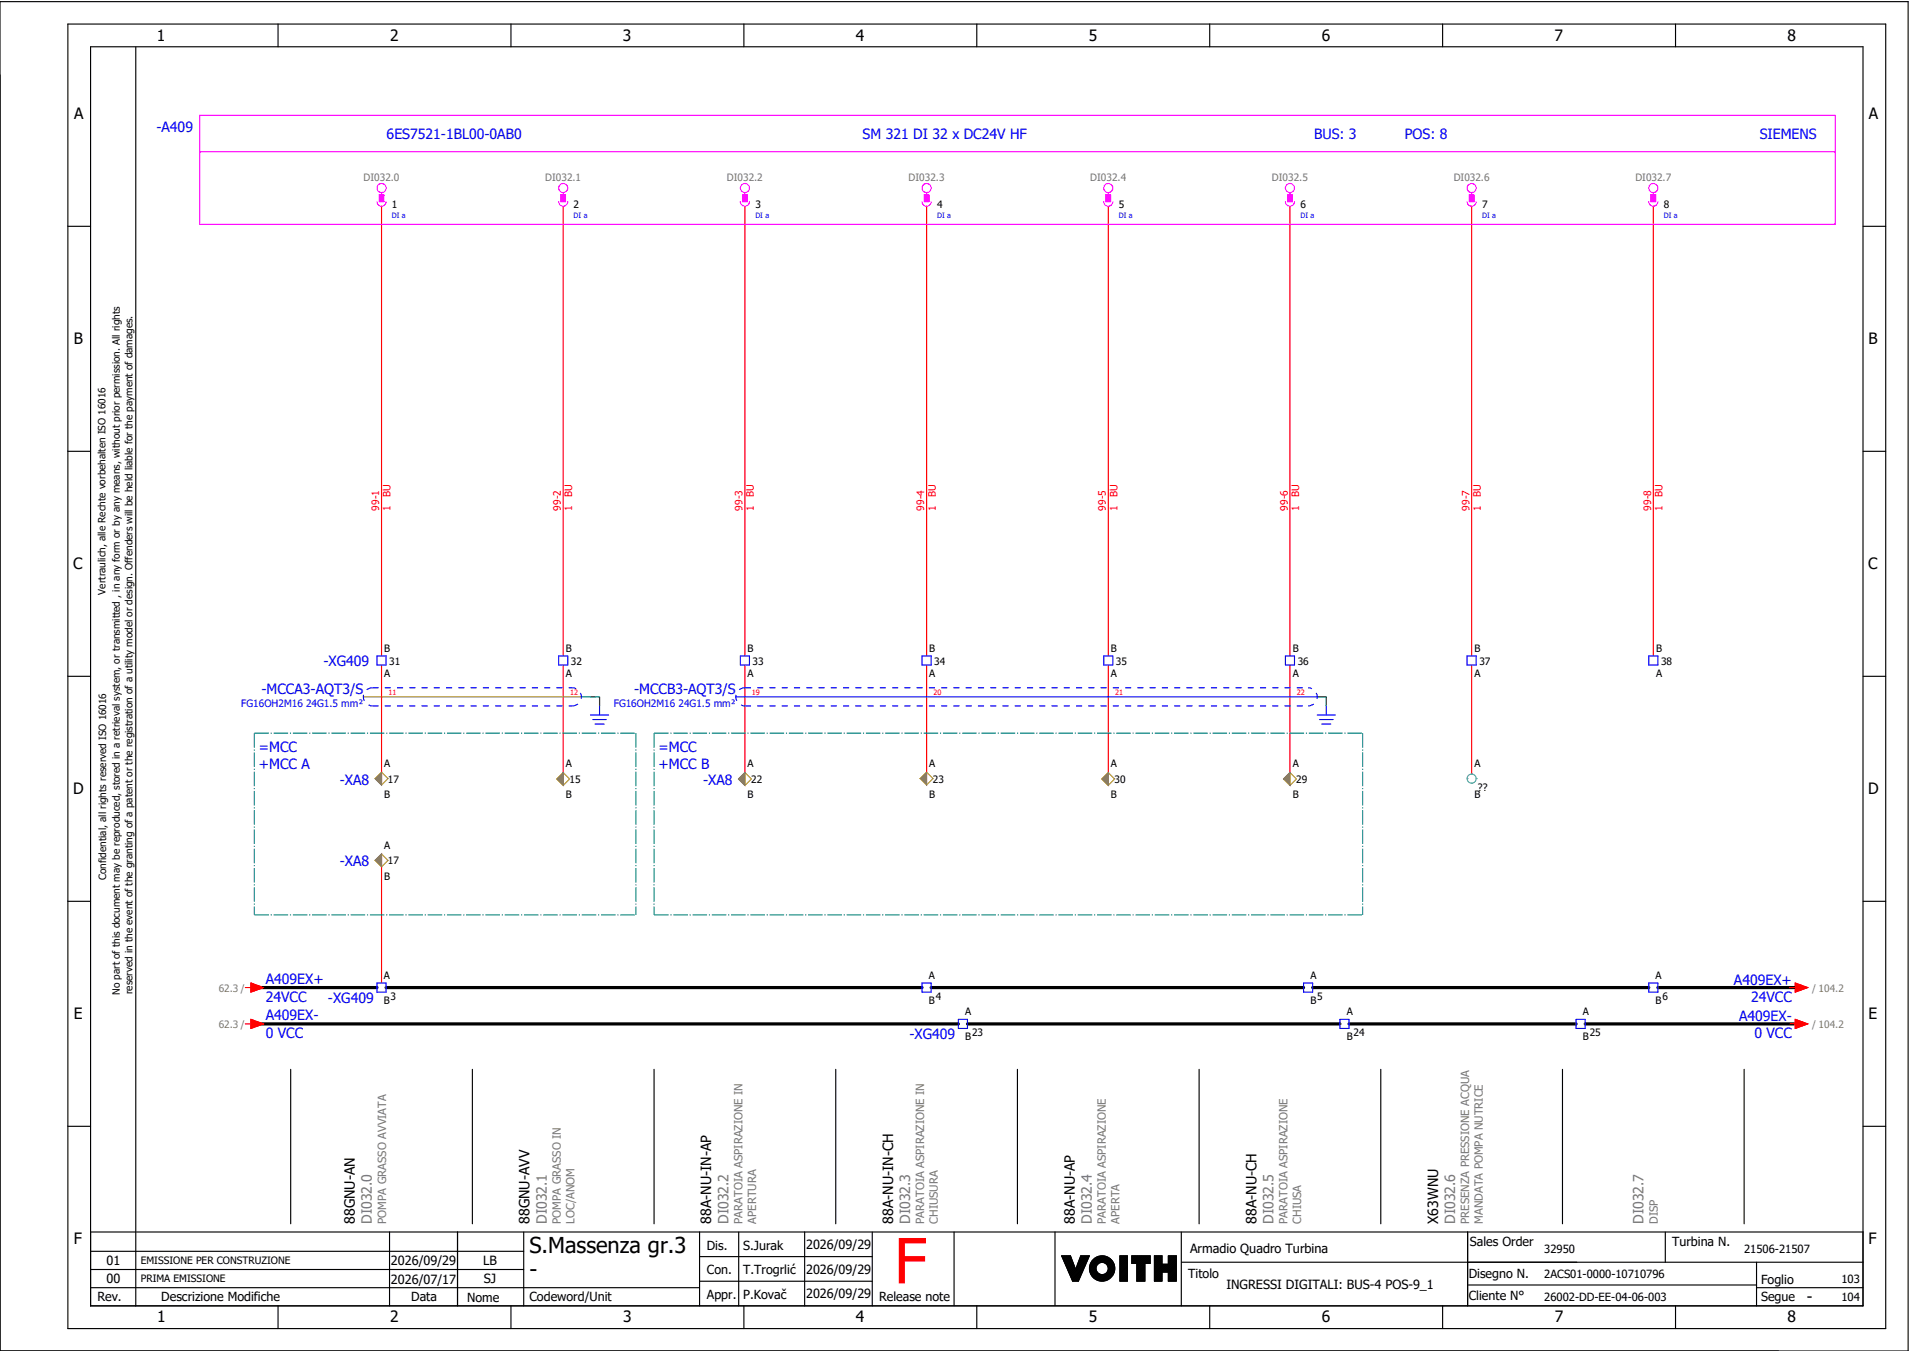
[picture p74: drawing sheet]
<svg xmlns="http://www.w3.org/2000/svg" width="421mm" height="297mm" viewBox="0 0 421 297" stroke-linecap="round" stroke-linejoin="round" font-family="sans-serif">
<defs><g id="words">
<text font-size="13.8" fill="#f00" x="196.9" y="282.5">F</text>
<g font-size="4.8">
<text x="116.6" y="275.8">S.Massenza gr.3</text>
<text x="116.6" y="281.1">-</text>
</g>
<g font-size="3.4">
<text x="34.5" y="9">1</text>
<text x="85.9" y="9">2</text>
<text x="137.1" y="9">3</text>
<text x="188.4" y="9">4</text>
<text x="239.7" y="9">5</text>
<text x="291" y="9">6</text>
<text x="342.3" y="9">7</text>
<text x="393.5" y="9">8</text>
<text x="16.3" y="26.2">A</text>
<text x="411.5" y="26.2">A</text>
<text x="16.2" y="75.8">B</text>
<text x="411.4" y="75.8">B</text>
<text x="16.1" y="125.3">C</text>
<text x="411.3" y="125.3">C</text>
<text x="16.1" y="174.8">D</text>
<text x="411.3" y="174.8">D</text>
<text x="16.2" y="224.4">E</text>
<text x="411.4" y="224.4">E</text>
<text x="16.2" y="273.9">F</text>
<text x="411.4" y="273.9">F</text>
<text x="397.8" y="286.6">-</text>
<text x="34.6" y="291">1</text>
<text x="85.9" y="291">2</text>
<text x="137.2" y="291">3</text>
<text x="188.4" y="291">4</text>
<text x="239.7" y="291">5</text>
<text x="291" y="291">6</text>
<text x="342.3" y="291">7</text>
<text x="393.6" y="291">8</text>
</g>
<g font-size="3.1" fill="#00f">
<text x="34.4" y="29">-A409</text>
<text x="85.1" y="30.6">6ES7521-1BL00-0AB0</text>
<text x="189.9" y="30.6">SM 321 DI 32 x DC24V HF</text>
<text x="289.3" y="30.6">BUS: 3</text>
<text x="309.3" y="30.6">POS: 8</text>
<text x="387.4" y="30.6">SIEMENS</text>
<text x="71.2" y="146.7">-XG409</text>
<text x="57.6" y="152.8">-MCCA3-AQT3/S</text>
<text x="139.6" y="152.8">-MCCB3-AQT3/S</text>
<text x="57" y="165.5">=MCC</text>
<text x="145" y="165.5">=MCC</text>
<text x="57" y="169.3">+MCC A</text>
<text x="74.8" y="172.7">-XA8</text>
<text x="145" y="169.3">+MCC B</text>
<text x="154.8" y="172.7">-XA8</text>
<text x="74.8" y="190.7">-XA8</text>
<text x="58.5" y="216.6">A409EX+</text>
<text x="58.5" y="220.5">24VCC</text>
<text x="72.2" y="220.7">-XG409</text>
<text x="381.7" y="216.8">A409EX+</text>
<text x="385.5" y="220.5">24VCC</text>
<text x="58.5" y="224.6">A409EX-</text>
<text x="382.9" y="224.8">A409EX-</text>
<text x="58.5" y="228.5">0 VCC</text>
<text x="200.2" y="228.7">-XG409</text>
<text x="386.2" y="228.5">0 VCC</text>
</g>
<g font-size="3.1">
<text x="78.1" y="269.4" transform="rotate(-90 78.1 269.4)">88GNU-AN</text>
<text x="116.6" y="269.4" transform="rotate(-90 116.6 269.4)">88GNU-AVV</text>
<text x="156.6" y="269.4" transform="rotate(-90 156.6 269.4)">88A-NU-IN-AP</text>
<text x="196.6" y="269.4" transform="rotate(-90 196.6 269.4)">88A-NU-IN-CH</text>
<text x="236.6" y="269.4" transform="rotate(-90 236.6 269.4)">88A-NU-AP</text>
<text x="276.6" y="269.4" transform="rotate(-90 276.6 269.4)">88A-NU-CH</text>
<text x="316.6" y="269.4" transform="rotate(-90 316.6 269.4)">X63WNU</text>
</g>
<g font-size="3.1" fill="#767676">
<text x="81.9" y="269.4" transform="rotate(-90 81.9 269.4)">DI032.0</text>
<text x="120.4" y="269.4" transform="rotate(-90 120.4 269.4)">DI032.1</text>
<text x="160.4" y="269.4" transform="rotate(-90 160.4 269.4)">DI032.2</text>
<text x="200.4" y="269.4" transform="rotate(-90 200.4 269.4)">DI032.3</text>
<text x="240.4" y="269.4" transform="rotate(-90 240.4 269.4)">DI032.4</text>
<text x="280.4" y="269.4" transform="rotate(-90 280.4 269.4)">DI032.5</text>
<text x="320.4" y="269.4" transform="rotate(-90 320.4 269.4)">DI032.6</text>
<text x="361.9" y="269.4" transform="rotate(-90 361.9 269.4)">DI032.7</text>
</g>
<g font-size="2.8">
<text x="155.6" y="275.1">Dis.</text>
<text x="163.6" y="275.1">S.Jurak</text>
<text x="177.5" y="275">2026/09/29</text>
<text x="262" y="275.8">Armadio Quadro Turbina</text>
<text x="323.6" y="274.3">Sales Order</text>
<text x="368.1" y="274.2">Turbina N.</text>
<text x="23.4" y="278.6">01</text>
<text x="86.1" y="278.6">2026/09/29</text>
<text x="106.3" y="278.6">LB</text>
<text x="155.6" y="280.5">Con.</text>
<text x="163.6" y="280.5">T.Trogrlić</text>
<text x="177.5" y="280.4">2026/09/29</text>
<text x="261.6" y="281.3">Titolo</text>
<text x="323.4" y="281.2">Disegno N.</text>
<text x="21.4" y="286.5">Rev.</text>
<text x="23.4" y="282.5">00</text>
<text x="35.5" y="286.4">Descrizione Modifiche</text>
<text x="86.1" y="282.6">2026/07/17</text>
<text x="90.5" y="286.5">Data</text>
<text x="102.8" y="286.5">Nome</text>
<text x="106.5" y="282.5">SJ</text>
<text x="116.6" y="286.3">Codeword/Unit</text>
<text x="155.6" y="286">Appr.</text>
<text x="163.6" y="285.9">P.Kovač</text>
<text x="177.5" y="285.8">2026/09/29</text>
<text x="193.5" y="286.5">Release note</text>
<text x="270" y="283.8">INGRESSI DIGITALI: BUS-4 POS-9_1</text>
<text x="323.4" y="286.2">Cliente N°</text>
<text x="387.7" y="286.5">Segue</text>
<text x="387.7" y="282.6">Foglio</text>
</g>
<g font-size="2.5" fill="#767676">
<text x="85" y="269.4" transform="rotate(-90 85 269.4)">POMPA GRASSO AVVIATA</text>
<text x="123.5" y="269.4" transform="rotate(-90 123.5 269.4)">POMPA GRASSO IN</text>
<text x="126.5" y="269.4" transform="rotate(-90 126.5 269.4)">LOC/ANOM</text>
<text x="163.5" y="269.4" transform="rotate(-90 163.5 269.4)">PARATOIA ASPIRAZIONE IN</text>
<text x="166.5" y="269.4" transform="rotate(-90 166.5 269.4)">APERTURA</text>
<text x="203.5" y="269.4" transform="rotate(-90 203.5 269.4)">PARATOIA ASPIRAZIONE IN</text>
<text x="206.5" y="269.4" transform="rotate(-90 206.5 269.4)">CHIUSURA</text>
<text x="243.5" y="269.4" transform="rotate(-90 243.5 269.4)">PARATOIA ASPIRAZIONE</text>
<text x="246.5" y="269.4" transform="rotate(-90 246.5 269.4)">APERTA</text>
<text x="283.5" y="269.4" transform="rotate(-90 283.5 269.4)">PARATOIA ASPIRAZIONE</text>
<text x="286.5" y="269.4" transform="rotate(-90 286.5 269.4)">CHIUSA</text>
<text x="323.5" y="269.4" transform="rotate(-90 323.5 269.4)">PRESENZA PRESSIONE ACQUA</text>
<text x="326.5" y="269.4" transform="rotate(-90 326.5 269.4)">MANDATA POMPA NUTRICE</text>
<text x="365" y="269.4" transform="rotate(-90 365 269.4)">DISP</text>
</g>
<g font-size="2.5">
<text x="340" y="275.9">32950</text>
<text x="384" y="275.9">21506-21507</text>
<text x="340" y="281.4">2ACS01-0000-10710796</text>
<text x="340" y="286.4">26002-DD-EE-04-06-003</text>
<text x="405.4" y="282.4">103</text>
<text x="405.4" y="286.4">104</text>
</g>
<g font-size="2.2" fill="#767676">
<text x="80" y="39.9">DI032.0</text>
<text x="120" y="39.9">DI032.1</text>
<text x="160" y="39.9">DI032.2</text>
<text x="200" y="39.9">DI032.3</text>
<text x="240" y="39.9">DI032.4</text>
<text x="280" y="39.9">DI032.5</text>
<text x="320" y="39.9">DI032.6</text>
<text x="360" y="39.9">DI032.7</text>
</g>
<g font-size="2.2">
<text x="86.3" y="45.8">1</text>
<text x="126.3" y="45.8">2</text>
<text x="166.3" y="45.8">3</text>
<text x="206.3" y="45.8">4</text>
<text x="246.3" y="45.8">5</text>
<text x="286.3" y="45.8">6</text>
<text x="326.3" y="45.8">7</text>
<text x="366.3" y="45.8">8</text>
<text x="23.2" y="130.9" transform="rotate(-90 23.2 130.9)">Vertraulich, alle Rechte vorbehalten ISO 16016</text>
<text x="84.6" y="143.4">B</text>
<text x="124.6" y="143.4">B</text>
<text x="164.6" y="143.4">B</text>
<text x="204.6" y="143.4">B</text>
<text x="244.6" y="143.4">B</text>
<text x="284.6" y="143.4">B</text>
<text x="324.6" y="143.4">B</text>
<text x="364.6" y="143.4">B</text>
<text x="84.6" y="149.1">A</text>
<text x="85.7" y="146.3">31</text>
<text x="124.6" y="149.1">A</text>
<text x="125.7" y="146.3">32</text>
<text x="164.6" y="149.1">A</text>
<text x="165.7" y="146.3">33</text>
<text x="204.6" y="149.1">A</text>
<text x="205.7" y="146.3">34</text>
<text x="244.6" y="149.1">A</text>
<text x="245.7" y="146.3">35</text>
<text x="284.6" y="149.1">A</text>
<text x="285.7" y="146.3">36</text>
<text x="324.6" y="149.1">A</text>
<text x="325.7" y="146.3">37</text>
<text x="364.6" y="149.1">A</text>
<text x="365.7" y="146.3">38</text>
<text x="84.6" y="168.9">A</text>
<text x="85.4" y="172.3">17</text>
<text x="124.6" y="168.9">A</text>
<text x="125.4" y="172.3">15</text>
<text x="164.6" y="168.9">A</text>
<text x="165.4" y="172.3">22</text>
<text x="204.6" y="168.9">A</text>
<text x="205.4" y="172.3">23</text>
<text x="244.6" y="168.9">A</text>
<text x="245.4" y="172.3">30</text>
<text x="284.6" y="168.9">A</text>
<text x="285.4" y="172.3">29</text>
<text x="324.6" y="168.9">A</text>
<text x="84.6" y="175.6">B</text>
<text x="124.6" y="175.6">B</text>
<text x="164.6" y="175.6">B</text>
<text x="204.6" y="175.6">B</text>
<text x="244.6" y="175.6">B</text>
<text x="284.6" y="175.6">B</text>
<text x="324.6" y="175.6">B</text>
<text x="325.4" y="174">??</text>
<text x="84.6" y="186.9">A</text>
<text x="85.4" y="190.3">17</text>
<text x="23.4" y="193.7" transform="rotate(-90 23.4 193.7)">Confidential, all rights reserved ISO 16016</text>
<text x="84.6" y="193.6">B</text>
<text x="84.5" y="215.4">A</text>
<text x="204.5" y="215.4">A</text>
<text x="288.5" y="215.4">A</text>
<text x="364.5" y="215.4">A</text>
<text x="26.4" y="219" transform="rotate(-90 26.4 219)">No part of this document may be reproduced, stored in a retrieval system, or transmitted , in any form or by any means, without prior permission. All rights</text>
<text x="29.2" y="218.9" transform="rotate(-90 29.2 218.9)">reserved in the event of the granting of a patent or the registration of a utility model or design. Offenders will be held liable for the payment of damages.</text>
<text x="84.5" y="220.9">B</text>
<text x="86" y="220">3</text>
<text x="204.5" y="220.9">B</text>
<text x="206" y="220">4</text>
<text x="288.5" y="220.9">B</text>
<text x="290" y="220">5</text>
<text x="364.5" y="220.9">B</text>
<text x="366" y="220">6</text>
<text x="212.5" y="223.4">A</text>
<text x="296.5" y="223.4">A</text>
<text x="348.5" y="223.4">A</text>
<text x="212.5" y="228.9">B</text>
<text x="214" y="228">23</text>
<text x="296.5" y="228.9">B</text>
<text x="298" y="228">24</text>
<text x="348.5" y="228.9">B</text>
<text x="350" y="228">25</text>
<text x="31" y="278.3">EMISSIONE PER CONSTRUZIONE</text>
<text x="31" y="282.3">PRIMA EMISSIONE</text>
</g>
<g font-size="2.2" fill="#f00">
<text x="83.5" y="112.4" transform="rotate(-90 83.5 112.4)">99-1</text>
<text x="86" y="112.4" transform="rotate(-90 86 112.4)">1</text>
<text x="86" y="109.4" transform="rotate(-90 86 109.4)">BU</text>
<text x="123.5" y="112.4" transform="rotate(-90 123.5 112.4)">99-2</text>
<text x="126" y="112.4" transform="rotate(-90 126 112.4)">1</text>
<text x="126" y="109.4" transform="rotate(-90 126 109.4)">BU</text>
<text x="163.5" y="112.4" transform="rotate(-90 163.5 112.4)">99-3</text>
<text x="166" y="112.4" transform="rotate(-90 166 112.4)">1</text>
<text x="166" y="109.4" transform="rotate(-90 166 109.4)">BU</text>
<text x="203.5" y="112.4" transform="rotate(-90 203.5 112.4)">99-4</text>
<text x="206" y="112.4" transform="rotate(-90 206 112.4)">1</text>
<text x="206" y="109.4" transform="rotate(-90 206 109.4)">BU</text>
<text x="243.5" y="112.4" transform="rotate(-90 243.5 112.4)">99-5</text>
<text x="246" y="112.4" transform="rotate(-90 246 112.4)">1</text>
<text x="246" y="109.4" transform="rotate(-90 246 109.4)">BU</text>
<text x="283.5" y="112.4" transform="rotate(-90 283.5 112.4)">99-6</text>
<text x="286" y="112.4" transform="rotate(-90 286 112.4)">1</text>
<text x="286" y="109.4" transform="rotate(-90 286 109.4)">BU</text>
<text x="323.5" y="112.4" transform="rotate(-90 323.5 112.4)">99-7</text>
<text x="326" y="112.4" transform="rotate(-90 326 112.4)">1</text>
<text x="326" y="109.4" transform="rotate(-90 326 109.4)">BU</text>
<text x="363.5" y="112.4" transform="rotate(-90 363.5 112.4)">99-8</text>
<text x="366" y="112.4" transform="rotate(-90 366 112.4)">1</text>
<text x="366" y="109.4" transform="rotate(-90 366 109.4)">BU</text>
</g>
<g font-size="2.2" fill="#00f">
<text x="53.1" y="155.6">FG16OH2M16 24G1.5 mm²</text>
<text x="135.1" y="155.6">FG16OH2M16 24G1.5 mm²</text>
</g>
<g font-size="2.2" fill="#7ca552">
<text x="48.2" y="218.3">62.3 /</text>
<text x="399" y="218.3">/ 104.2</text>
<text x="48.2" y="226.3">62.3 /</text>
<text x="399" y="226.3">/ 104.2</text>
</g>
<g font-size="1.6" fill="#00f">
<text x="86.3" y="47.9">DI a</text>
<text x="126.3" y="47.9">DI a</text>
<text x="166.3" y="47.9">DI a</text>
<text x="206.3" y="47.9">DI a</text>
<text x="246.3" y="47.9">DI a</text>
<text x="286.3" y="47.9">DI a</text>
<text x="326.3" y="47.9">DI a</text>
<text x="366.3" y="47.9">DI a</text>
</g>
<g font-size="1.6" fill="#f00">
<text x="85.5" y="152.9">11</text>
<text x="125.5" y="152.9">12</text>
<text x="165.5" y="152.9">19</text>
<text x="205.5" y="152.9">20</text>
<text x="245.5" y="152.9">21</text>
<text x="285.5" y="152.9">22</text>
</g>
</g></defs>
<g fill="none" stroke="#000" stroke-width=".25">
<path d="M0 .4h420.1v297h-420.1zM14.9 5.3h400.3v287.2h-400.3zM19.9 10.3h390.3v277.2h-390.3zM29.9 10.4v277.1M61.2 5.3v5M112.5 5.3v5M163.8 5.3v5M215.1 5.3v5M266.3 5.3v5M317.6 5.3v5M368.9 5.3v5M14.9 49.8h5"/>
<path d="M410.2 49.8h5M14.9 99.3h5M410.2 99.3h5M14.9 148.9h5M410.2 148.9h5M14.9 198.4h5M410.2 198.4h5M64 235.4v34M104 235.4v34M144 235.4v34M184 235.4v34M224 235.4v34"/>
<path d="M264 235.4v34M304 235.4v34M344 235.4v34M384 235.4v34M14.9 247.9h5M410.2 247.9h5M19.9 271.2h390.3M19.9 279.5h95.4M19.9 275.4h95.4M85.8 271.2v16.3M100.7 271.2v16.3M115.3 271.2v16.3"/>
<path d="M154 271.2v16.3M154 276.6h38M162.6 271.2v16.3M177.2 271.2v16.3M192 271.2v16.3M210.1 271.2v16.3M232.3 271.1v16.3M233.7 276.4h2M233.7 276.4l2.5 5.6M233.8 276.4l-.1 .1M233.9 276.4l-.1 .2M234.1 276.4l-.3 .3"/>
<path d="M234.2 276.4l-.3 .4M234.4 276.4l-.5 .5M234.5 276.4l-.5 .6M234.7 276.4l-.7 .7M234.8 276.4l-.7 .8M235 276.4l-.9 .9M235.1 276.4l-.9 1M235.3 276.4l-1.1 1.1M235.4 276.4l-1.2 1.2M235.6 276.4l-1.3 1.3M235.7 276.4l1.1 3 1.1-3h1.9l-2.4 5.6h-1.2M235.7 276.5l-1.4 1.3"/>
<path d="M235.7 276.6l-1.3 1.3M235.8 276.7l-1.4 1.3M235.8 276.8l-1.3 1.3M235.9 276.9l-1.4 1.4M235.9 277l-1.3 1.4M235.9 277.1l-1.3 1.4M236 277.3l-1.3 1.3M236 277.4l-1.3 1.3M236.1 277.5l-1.3 1.3M236.1 277.6l-1.3 1.3M236.1 277.7l-1.3 1.3M236.2 277.8l-1.3 1.3"/>
<path d="M236.2 277.9l-1.3 1.3M236.3 278l-1.3 1.3M236.3 278.1l-1.3 1.3M236.3 278.2l-1.2 1.3M236.4 278.3l-1.3 1.3M236.4 278.4l-1.2 1.3M236.5 278.6l-1.3 1.2M236.5 278.7l-1.2 1.2M236.6 278.8l-1.3 1.2M236.6 278.9l-1.3 1.2M236.6 279l-1.2 1.2M236.7 279.1l-1.3 1.2"/>
<path d="M236.7 279.2l-1.2 1.3M236.8 279.3l-1.3 1.3M238 276.4l-.1 .1M238.1 276.4l-.3 .4M238.3 276.4l-.6 .6M238.4 279.8l-2.2 2.2M238.4 276.4l-.8 .8M238.5 279.5l-2.4 2.4M238.6 276.4l-1.1 1.1M238.6 279.3l-2.5 2.5M238.7 279l-2.7 2.7M238.7 276.4l-1.2 1.3"/>
<path d="M238.8 278.7l-2.8 2.9M238.9 276.4l-1.5 1.6M239 278.5l-3.1 3M239 276.4l-1.7 1.8M239.1 278.2l-3.2 3.2M239.2 276.4l-2 2.1M239.2 277.9l-3.4 3.4M239.3 277.7l-3.5 3.5M239.3 276.4l-2.2 2.3M239.4 277.4l-3.6 3.7M239.5 276.4l-2.5 2.5M239.5 277.1l-3.8 3.9"/>
<path d="M239.6 276.4l-2.7 2.8M239.7 276.9l-4 4M239.8 276.6l-4.2 4.2M239.8 276.4l-4.2 4.3M241.1 276.9l-.8 .8M241.3 279.3l-1.2 1.1M241.3 279.1l-1.2 1.2M241.3 279.4l-1.1 1.1M241.3 278.9l-1.3 1.3M241.3 279.5l-1.1 1.1M241.4 279.7l-1.1 1M241.4 278.7l-1.4 1.4"/>
<path d="M241.4 279.8l-1 1M241.4 276.7l-1.3 1.3M241.5 279.9l-1.1 1M241.5 280l-1 1M241.7 276.6l-1.7 1.7M241.9 276.5l-1.9 2M242.1 276.5l-2.2 2.2M242.3 276.5l-2.4 2.4M242.5 276.4l-2.6 2.6M242.6 276.4l-2.7 2.8M242.8 276.4l-2.9 3M242.9 276.5l-3 3"/>
<path d="M243 276.5l-3.1 3.1M243.2 276.5l-3.3 3.3M243.3 276.5l-3.4 3.4M243.4 276.6l-3.4 3.4M243.5 276.6l-1.4 1.4M243.6 276.6l-1.3 1.3M243.7 276.7l-1.2 1.2M243.9 276.7l-1.2 1.2M244 276.8l-1.2 1.1M244 276.8l-1.1 1.1M244.1 276.9l-1 1.1M244.2 276.9l-1 1.1"/>
<path d="M244.3 277l-1 1M244.4 277.1l-1 1M244.5 277.1l-1 1.1M244.6 277.2l-1.1 1M244.6 277.3l-1 1M244.7 277.4l-1 1M244.8 277.4l-1 1.1M244.8 277.5l-1 1.1M244.9 277.6l-1 1.1M245 277.7l-1.1 1.1M245 277.8l-1.1 1.1M245.1 277.9l-1.1 1.1"/>
<path d="M245.1 278l-1.1 1.1M245.2 278.1l-1.2 1.2M245.2 278.2l-1.2 1.3M245.3 278.3l-1.4 1.4M245.3 278.4l-1.5 1.5M245.3 278.5l-3.4 3.4M245.4 279.9l-2.1 2M245.4 278.7l-3.3 3.3M245.4 279.7l-2.3 2.3M245.4 278.8l-3.2 3.2M245.4 278.9l-3.1 3.1M245.4 279.5l-2.5 2.5"/>
<path d="M245.4 279.1l-2.9 2.9M245.4 279.4l-2.6 2.6M245.4 279.2l-2.8 2.8M246.6 276.4h1.6v5.6h-1.6zM246.6 276.4v.1M246.8 276.4l-.2 .3M246.9 276.4l-.3 .4M247.1 276.4l-.5 .6M247.2 276.4l-.6 .7M247.4 276.4l-.8 .9M247.5 276.4l-.9 1M247.7 276.4l-1.1 1.2"/>
<path d="M247.8 276.4l-1.2 1.3M248 276.4l-1.4 1.5M248.1 276.4l-1.5 1.6M248.2 280l-1.6 1.6M248.2 279.8l-1.6 1.7M248.2 279.7l-1.6 1.6M248.2 279.5l-1.6 1.7M248.2 279.4l-1.6 1.6M248.2 279.2l-1.6 1.7M248.2 277.4l-1.6 1.7M248.2 277.3l-1.6 1.6M248.2 277.1l-1.6 1.7"/>
<path d="M248.2 277l-1.6 1.6M248.2 276.8l-1.6 1.7M248.2 276.7l-1.6 1.6M248.2 276.5l-1.6 1.7M248.2 278l-1.6 1.7M248.2 277.9l-1.6 1.6M248.2 277.7l-1.6 1.7M248.2 277.6l-1.6 1.6M248.2 279.1l-1.6 1.6M248.2 278.9l-1.6 1.7M248.2 278.8l-1.6 1.6M248.2 278.6l-1.6 1.7"/>
<path d="M248.2 278.5l-1.6 1.6M248.2 278.3l-1.6 1.7M248.2 278.2l-1.6 1.6M249.2 276.4v.1M249.4 276.4l-.2 .2M249.5 276.4l-.3 .4M249.7 276.4l-.5 .5M249.8 276.4l-.6 .7M250 276.4l-.8 .8M250.1 276.4l-.9 1M250.3 278.1h-1.1v-1.7h4v1.7h-1.1v3.9h-1.8M250.3 278.1v3.9"/>
<path d="M250.3 276.4l-1.1 1.2M250.4 276.4l-1.2 1.3M250.6 276.4l-1.4 1.5M250.7 276.4l-1.5 1.6M250.9 276.4l-1.7 1.7M251 276.4l-1.6 1.7M251.2 276.4l-1.7 1.7M251.3 276.4l-1.6 1.7M251.5 276.4l-1.7 1.7M251.6 276.4l-1.6 1.7M251.8 276.4l-1.7 1.7M251.9 276.4l-1.6 1.7"/>
<path d="M252.1 279.9l-1.8 1.8M252.1 278.6l-1.8 1.8M252.1 278.4l-1.8 1.8M252.1 278.3l-1.8 1.8M252.1 279.2l-1.8 1.8M252.1 279l-1.8 1.8M252.1 278.9l-1.8 1.8M252.1 278.7l-1.8 1.8M252.1 279.3l-1.8 1.8M252.1 279.8l-1.8 1.8M252.1 279.6l-1.8 1.8M252.1 279.5l-1.8 1.8"/>
<path d="M252.1 276.4l-1.8 1.9M252.2 276.4l-1.9 2M252.4 276.4l-2.1 2.2M252.5 276.4l-2.2 2.3M252.7 276.4l-2.4 2.5M252.8 276.4l-2.5 2.6M253 276.4l-2.7 2.8M253.1 276.4l-2.8 2.9M253.2 277.4l-.7 .7M253.2 276.7l-2.9 2.9M253.2 276.5l-2.9 3M253.2 277.3l-.8 .8"/>
<path d="M253.2 277.1l-1 1M253.2 277l-2.9 2.9M253.2 276.8l-2.9 3M253.2 278l-.1 .1M253.2 277.9l-.2 .2M253.2 277.7l-.4 .4M253.2 277.6l-.5 .5M254.2 276.4v5.6M254.2 276.4h1.6M254.2 276.4v.1M254.3 276.4l-.1 .2M254.5 276.4l-.3 .4"/>
<path d="M254.6 276.4l-.4 .5M254.8 276.4l-.6 .7M254.9 276.4l-.7 .8M255.1 276.4l-.9 1M255.2 276.4l-1 1.1M255.4 276.4l-1.2 1.3M255.5 276.4l-1.3 1.4M255.7 276.4l-1.5 1.6M255.8 277.5l-1.6 1.7M255.8 277.4l-1.6 1.6M255.8 277.2l-1.6 1.7M255.8 277.1l-1.6 1.6"/>
<path d="M255.8 276.9l-1.6 1.7M255.8 276.8l-1.6 1.6M255.8 276.6l-1.6 1.7M255.8 276.5l-1.6 1.6M255.8 276.4v1.9M255.8 278l-1.6 1.6M255.8 277.8l-1.6 1.7M255.8 277.7l-1.6 1.6M255.8 278.3l-1.6 1.6M255.8 278.1l-1.6 1.7M255.9 278.3l-1.7 1.8M256.1 278.3l-1.9 1.9"/>
<path d="M256.2 278.3l-2 2.1M256.4 278.3l-2.2 2.2M256.5 278.3l-2.3 2.4M256.7 278.3l-2.5 2.5M256.8 278.3l-2.6 2.7M257 278.3l-2.8 2.8M257.1 278.3l-2.9 3M257.3 276.4l-.1 .2M257.5 276.4l-.3 .3M257.6 276.4l-.4 .5M257.8 276.4l-.6 .6M257.9 276.4l-.7 .8"/>
<path d="M258.1 276.4l-.9 .9M258.2 276.4l-1 1.1M258.4 276.4l-1.2 1.2M258.5 276.4l-1.3 1.4M258.7 276.4l-1.5 1.5M258.8 276.4l-1.6 1.7M259 276.4h-1.8v1.9h-1.4M259 276.4v5.6h-1.8v-2M259 276.5l-1.8 1.7M259 277.5l-2.5 2.5M259 277.4l-2.7 2.6M259 277.1l-3 2.9"/>
<path d="M259 276.9l-3.1 3.1M259 277.2l-2.8 2.8M259 276.8l-4.8 4.8M259 276.6l-4.8 4.8M259 279l-1.8 1.8M259 278.9l-1.8 1.7M259 278.7l-1.8 1.8M259 278.6l-1.8 1.7M259 278.4l-1.8 1.8M259 278.3l-1.8 1.7M259 278.1l-1.9 1.9M259 278l-2.1 2"/>
<path d="M259 277.8l-2.2 2.2M259 277.7l-2.4 2.3M259 279.3l-1.8 1.8M259 279.2l-1.8 1.7M259 279.9l-1.8 1.8M259 279.8l-1.8 1.7M259 279.6l-1.8 1.8M259 279.5l-1.8 1.7M260.1 271.2v16.3M260.1 277.9h150.1M323.1 271.2v16.3M366.6 271.2v6.7"/>
<path d="M386.7 277.9v9.6M19.9 283.5h134.1M61.2 287.5v5M112.5 287.5v5M154 282h38M163.8 287.5v5M215.1 287.5v5M237.5 281.9l-.1 .1M237.6 281.7l-.4 .3M237.7 281.4l-.6 .6M237.8 281.1l-.9 .9M237.9 280.9l-1.1 1.1"/>
<path d="M238 280.6l-1.4 1.4M238.2 280.3l-1.7 1.7M238.3 280.1l-2 1.9M241.6 280l-1 1.1M241.6 280.1l-1 1M241.7 280.2l-1 1M241.8 280.3l-1 1M241.9 280.3l-1 1.1M242 280.4l-1.1 1M242.1 280.4l-1.1 1.1M242.2 280.5l-1.1 1.1M242.3 280.5l-1.1 1.1"/>
<path d="M242.4 280.6l-1.1 1.1M242.6 280.6l-1.2 1.1M242.7 280.6l-1.2 1.2M242.9 280.6l-1.3 1.2M243.1 280.5l-1.4 1.4M243.3 280.4l-1.5 1.5M245.1 280.6l-1.1 1M245.2 280.3l-1.5 1.5M245.3 280.1l-1.8 1.8M248.2 281.6l-.4 .4M248.2 281.5l-.5 .5M248.2 281.9l-.1 .1"/>
<path d="M248.2 281.8l-.2 .2M248.2 281.3l-.7 .7M248.2 281.2l-.8 .8M248.2 281l-1 1M248.2 280.9l-1.1 1.1M248.2 280.7l-1.3 1.3M248.2 280.6l-1.4 1.4M248.2 280.4l-1.6 1.6M248.2 280.3l-1.6 1.6M248.2 280.1l-1.6 1.7M252.1 281.3l-.8 .7M252.1 281.1l-.9 .9"/>
<path d="M252.1 281l-1.1 1M252.1 280.8l-1.2 1.2M252.1 280.7l-1.4 1.3M252.1 280.5l-1.5 1.5M252.1 280.4l-1.7 1.6M252.1 280.2l-1.8 1.8M252.1 280.1l-1.8 1.8M252.1 281.7l-.3 .3M252.1 281.6l-.5 .4M252.1 281.4l-.6 .6M252.1 281.9l-.2 .1M255.8 280v2h-1.6"/>
<path d="M255.8 280.7l-1.3 1.3M255.8 280.5l-1.5 1.5M255.8 280.1l-1.6 1.6M255.8 280.4l-1.6 1.6M255.8 280h1.4M255.8 281.9l-.1 .1M255.8 281.7l-.3 .3M255.8 281.6l-.4 .4M255.8 281.4l-.6 .6M255.8 281.3l-.7 .7M255.8 281.1l-.9 .9M255.8 281l-1 1"/>
<path d="M255.8 280.8l-1.2 1.2M255.8 280.2l-1.6 1.7M259 281.9l-.2 .1M259 281.7l-.3 .3M259 281.6l-.5 .4M259 281.4l-.6 .6M259 281.3l-.8 .7M259 281.1l-.9 .9M259 281l-1.1 1M259 280.8l-1.2 1.2M259 280.7l-1.4 1.3M259 280.5l-1.5 1.5"/>
<path d="M259 280.4l-1.7 1.6M259 280.2l-1.8 1.8M259 280.1l-1.8 1.7M266.3 287.5v5M317.6 287.5v5M323.1 282.9h63.6M368.9 287.5v5M386.7 283.5h23.5"/>
<circle cx="242.6" cy="279.2" r="1.35"/>
<circle cx="242.6" cy="279.2" r="2.79"/>
</g>
<g fill="none" stroke="#f00" stroke-width=".25">
<path d="M84 45.4v99M124 45.4v99M164 45.4v99M204 45.4v99M244 45.4v99M284 45.4v99M324 45.4v99M364 45.4v99M84 146.4v24M124 146.4v24M164 146.4v24M204 146.4v24"/>
<path d="M244 146.4v24M284 146.4v24M324 146.4v24M84 190.4v26M54 217.4h1.2M55.2 216.4l2.8 1-2.8 1zM394 217.4h1.2M395.2 216.4l2.8 1-2.8 1zM54 225.4h1.2M55.2 224.4l2.8 1-2.8 1zM394 225.4h1.2M395.2 224.4l2.8 1-2.8 1z"/>
</g>
<path d="M128 153.4h4M130 153.4h2M132 153.4v2M290 153.4h2M292 153.4v2" fill="none" stroke="#00be00" stroke-width=".25" stroke-dasharray="3.2 .4 .3 .4" stroke-linecap="butt"/>
<path d="M56 217.4h27M85 217.4h118M205 217.4h82M289 217.4h74M365 217.4h31M56 225.4h155M213 225.4h82M297 225.4h50M349 225.4h47" fill="none" stroke="#000" stroke-width=".7"/>
<g fill="none" stroke="#f0f" stroke-width=".25">
<path d="M44 33.4h360M44 25.4h360v24h-360zM83 44.4a1 1 0 0 0 1 1 1 1 0 0 0 1-1M83.5 42.9h1v1.5h-1zM84 42.4v.5M123 44.4a1 1 0 0 0 1 1 1 1 0 0 0 1-1M123.5 42.9h1v1.5h-1zM124 42.4v.5M163 44.4a1 1 0 0 0 1 1 1 1 0 0 0 1-1M163.5 42.9h1v1.5h-1zM164 42.4v.5M203 44.4a1 1 0 0 0 1 1 1 1 0 0 0 1-1"/>
<path d="M203.5 42.9h1v1.5h-1zM204 42.4v.5M243 44.4a1 1 0 0 0 1 1 1 1 0 0 0 1-1M243.5 42.9h1v1.5h-1zM244 42.4v.5M283 44.4a1 1 0 0 0 1 1 1 1 0 0 0 1-1M283.5 42.9h1v1.5h-1zM284 42.4v.5M323 44.4a1 1 0 0 0 1 1 1 1 0 0 0 1-1M323.5 42.9h1v1.5h-1zM324 42.4v.5M363 44.4a1 1 0 0 0 1 1 1 1 0 0 0 1-1"/>
<path d="M363.5 42.9h1v1.5h-1zM364 42.4v.5"/>
<circle cx="84" cy="41.4" r="1"/>
<circle cx="124" cy="41.4" r="1"/>
<circle cx="164" cy="41.4" r="1"/>
<circle cx="204" cy="41.4" r="1"/>
<circle cx="244" cy="41.4" r="1"/>
<circle cx="284" cy="41.4" r="1"/>
<circle cx="324" cy="41.4" r="1"/>
<circle cx="364" cy="41.4" r="1"/>
</g>
<g fill="#f0f" stroke="#f0f" stroke-width=".22">
<path d="M83.5 42.9h1v1.5h-1z"/>
<path d="M123.5 42.9h1v1.5h-1z"/>
<path d="M163.5 42.9h1v1.5h-1z"/>
<path d="M203.5 42.9h1v1.5h-1z"/>
<path d="M243.5 42.9h1v1.5h-1z"/>
<path d="M283.5 42.9h1v1.5h-1z"/>
<path d="M323.5 42.9h1v1.5h-1z"/>
<path d="M363.5 42.9h1v1.5h-1z"/>
</g>
<g fill="none" stroke="#00f" stroke-width=".25">
<path d="M83 144.4h2v2h-2zM123 144.4h2v2h-2zM130 157.4h4M130.5 158.4h3M131 159.4h2M132 155.4v2M162 153.4h128M163 144.4h2v2h-2zM203 144.4h2v2h-2zM243 144.4h2v2h-2zM283 144.4h2v2h-2zM290 157.4h4"/>
<path d="M290.5 158.4h3M291 159.4h2M292 155.4v2M323 144.4h2v2h-2zM363 144.4h2v2h-2zM83 216.4h2v2h-2zM203 216.4h2v2h-2zM287 216.4h2v2h-2zM363 216.4h2v2h-2zM211 224.4h2v2h-2zM295 224.4h2v2h-2zM347 224.4h2v2h-2z"/>
</g>
<path d="M56 161.4h84M56 161.4v40M140 161.4v40M144 161.4h156M144 161.4v40M300 161.4v40M56 201.4h84M144 201.4h156" fill="none" stroke="#007f7f" stroke-width=".25" stroke-dasharray="3.2 .4 .3 .4" stroke-linecap="butt"/>
<path d="M323 171.4h.1M323 171.4a1 1 0 0 0 1 1M324 172.4h.1M324 170.4a1 1 0 0 1 1 1M324 170.4h.1M324 170.4a1 1 0 0 0-1 1M325 171.4a1 1 0 0 1-1 1M325 171.4h.1" fill="none" stroke="#52a5a5" stroke-width=".25"/>
<g fill="#a57c00" stroke="#a57c00" stroke-width=".22">
<path d="M122.6 171.5l1.4-1.4v2.8z"/>
<path d="M82.6 171.4l1.4-1.4v2.8z"/>
<path d="M82.6 189.4l1.4-1.4v2.8z"/>
<path d="M162.6 171.5l1.4-1.4v2.8z"/>
<path d="M244 170.1v2.8l-1.4-1.4z"/>
<path d="M202.6 171.4l1.4-1.4v2.8z"/>
<path d="M284 170.1v2.8l-1.4-1.4z"/>
</g>
<g fill="none" stroke="#a57c00" stroke-width=".25">
<path d="M80 153.4h48M84 170l-1.4 1.4 1.4 1.4M84 170v2.8M84 170l1.4 1.4-1.4 1.4M124 170.1l-1.4 1.4 1.4 1.4M124 170.1v2.8M124 170.1l1.4 1.4-1.4 1.4M164 170.1l-1.4 1.4 1.4 1.4M164 170.1v2.8M164 170.1l1.4 1.4-1.4 1.4M204 170l-1.4 1.4 1.4 1.4M204 170v2.8"/>
<path d="M204 170l1.4 1.4-1.4 1.4M244 170.1l-1.4 1.4 1.4 1.4M244 170.1v2.8M244 170.1l1.4 1.4-1.4 1.4M284 170.1l-1.4 1.4 1.4 1.4M284 170.1v2.8M284 170.1l1.4 1.4-1.4 1.4M84 188v2.8M84 188l-1.4 1.4 1.4 1.4M84 188l1.4 1.4-1.4 1.4"/>
</g>
<path d="M82 155.4h44M82 151.4h44M82 151.4a2 2 0 0 0-2 2 2 2 0 0 0 2 2M126 155.4a2 2 0 0 0 2-2 2 2 0 0 0-2-2M164 155.4h124M164 151.4h124M164 151.4a2 2 0 0 0-2 2 2 2 0 0 0 2 2M288 155.4a2 2 0 0 0 2-2 2 2 0 0 0-2-2" fill="none" stroke="#00f" stroke-width=".25" stroke-dasharray="1.4 1.4" stroke-linecap="butt"/>
<g fill="#f00" stroke="#f00" stroke-width=".22">
<path d="M395.2 216.4l2.8 1-2.8 1z"/>
<path d="M55.2 216.4l2.8 1-2.8 1z"/>
<path d="M55.2 224.4l2.8 1-2.8 1z"/>
<path d="M395.2 224.4l2.8 1-2.8 1z"/>
</g>
<use href="#words"/>
</svg>
